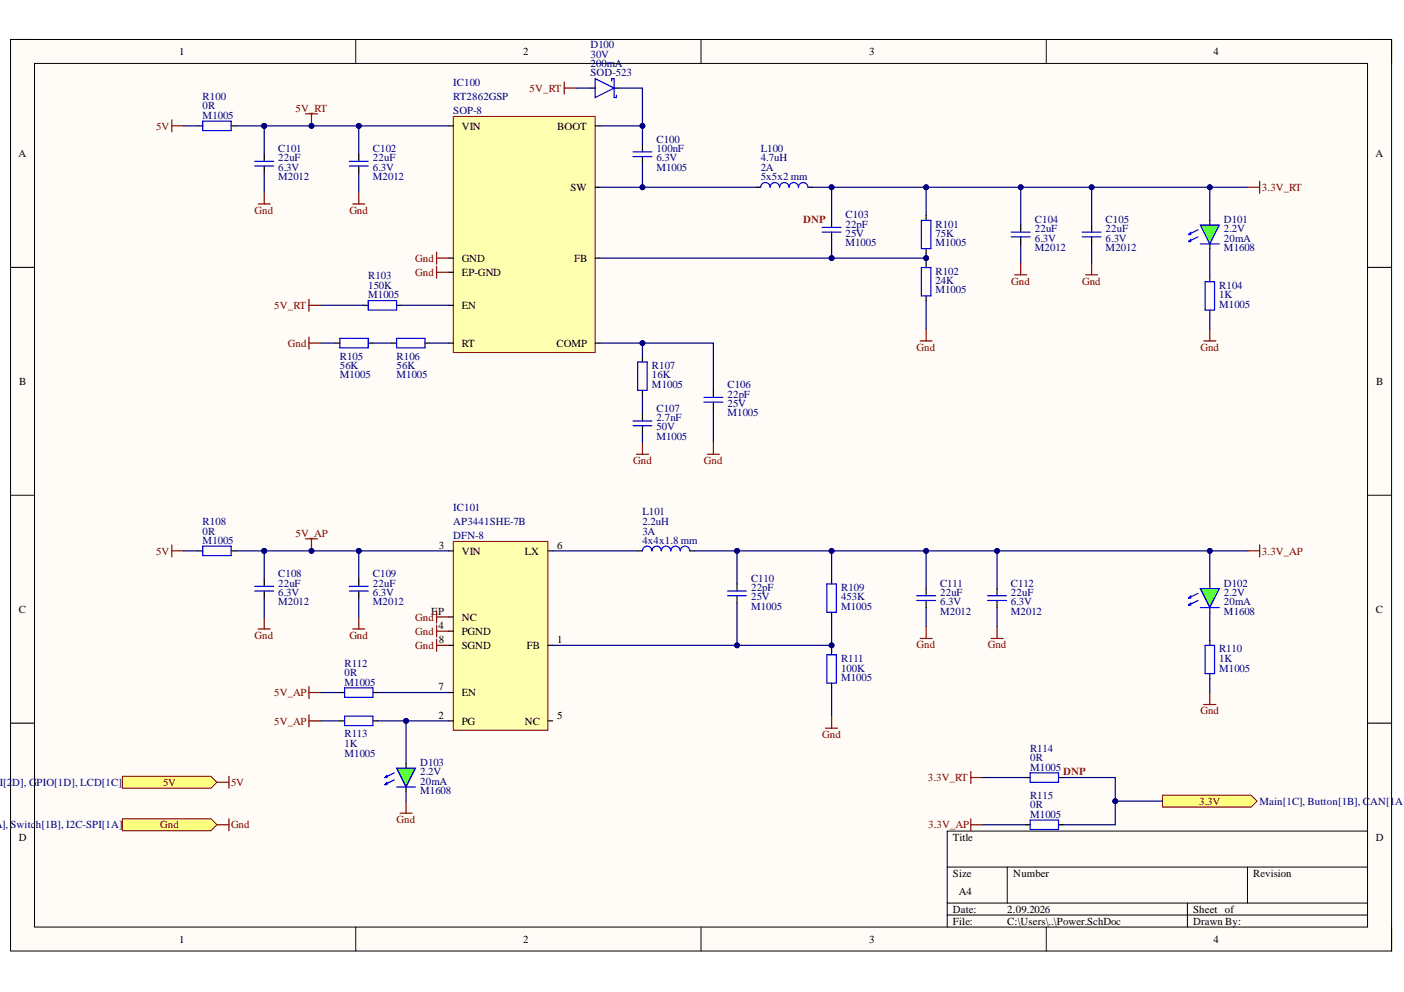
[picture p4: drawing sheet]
<svg xmlns="http://www.w3.org/2000/svg" width="297mm" height="210mm" viewBox="0 0 297 210" stroke-linecap="round" stroke-linejoin="round" font-family="sans-serif">
<defs><g id="words">
<g font-size="2.3">
<text x="37.9" y="11.7">1</text>
<text x="110.7" y="11.7">2</text>
<text x="183.9" y="11.7">3</text>
<text x="256.8" y="11.7">4</text>
<text x="97.7" y="27.5">VIN</text>
<text x="117.9" y="27.5">BOOT</text>
<text x="3.9" y="33.3">A</text>
<text x="291" y="33.3">A</text>
<text x="120.7" y="40.4">SW</text>
<text x="97.7" y="55.4">GND</text>
<text x="97.7" y="58.4">EP-GND</text>
<text x="121.4" y="55.4">FB</text>
<text x="97.7" y="65.4">EN</text>
<text x="97.7" y="73.4">RT</text>
<text x="117.7" y="73.4">COMP</text>
<text x="4.1" y="81.4">B</text>
<text x="291.2" y="81.4">B</text>
<text x="92.9" y="116.1">3</text>
<text x="97.7" y="117.3">VIN</text>
<text x="111" y="117.3">LX</text>
<text x="117.9" y="116.1">6</text>
<text x="4" y="129.7">C</text>
<text x="91.3" y="130.1">E</text>
<text x="92.7" y="130.1">P</text>
<text x="97.7" y="131.4">NC</text>
<text x="291.1" y="129.7">C</text>
<text x="92.8" y="133.1">4</text>
<text x="92.9" y="136.1">8</text>
<text x="97.7" y="134.3">PGND</text>
<text x="97.7" y="137.4">SGND</text>
<text x="111.5" y="137.4">FB</text>
<text x="117.9" y="136.1">1</text>
<text x="92.8" y="146.1">7</text>
<text x="97.7" y="147.3">EN</text>
<text x="92.8" y="152.1">2</text>
<text x="97.7" y="153.3">PG</text>
<text x="111" y="153.3">NC</text>
<text x="117.9" y="152.1">5</text>
<text x="4" y="177.9">D</text>
<text x="201.6" y="177.9">Title</text>
<text x="291.1" y="177.9">D</text>
<text x="201.6" y="185.5">Size</text>
<text x="214.4" y="185.5">Number</text>
<text x="265.1" y="185.5">Revision</text>
<text x="202.9" y="189.3">A4</text>
<text x="201.6" y="193.1">Date:</text>
<text x="201.6" y="195.7">File:</text>
<text x="213.1" y="193.1">2.09.2026</text>
<text x="213.1" y="195.7">C:\Users\..\Power.SchDoc</text>
<text x="252.4" y="193.1">Sheet of</text>
<text x="252.4" y="195.7">Drawn By:</text>
<text x="37.9" y="199.5">1</text>
<text x="110.7" y="199.5">2</text>
<text x="183.9" y="199.5">3</text>
<text x="256.8" y="199.5">4</text>
</g>
<g font-size="2.3" fill="#000080">
<text x="124.9" y="10.1">D100</text>
<text x="124.9" y="14.2">200mA</text>
<text x="124.9" y="12.2">30V</text>
<text x="124.9" y="16.1">SOD-523</text>
<text x="42.9" y="23.1">0R</text>
<text x="42.9" y="21.1">R100</text>
<text x="95.9" y="21.1">RT2862GSP</text>
<text x="95.9" y="18.2">IC100</text>
<text x="42.9" y="25.2">M1005</text>
<text x="95.9" y="24.2">SOP-8</text>
<text x="58.9" y="34.1">22uF</text>
<text x="58.9" y="32.2">C101</text>
<text x="78.9" y="34.1">22uF</text>
<text x="78.9" y="32.2">C102</text>
<text x="138.9" y="34.1">6.3V</text>
<text x="138.9" y="32.2">100nF</text>
<text x="138.9" y="30.2">C100</text>
<text x="160.9" y="34.1">4.7uH</text>
<text x="160.9" y="32.2">L100</text>
<text x="58.9" y="36.2">6.3V</text>
<text x="58.9" y="38.2">M2012</text>
<text x="78.9" y="36.2">6.3V</text>
<text x="78.9" y="38.2">M2012</text>
<text x="138.9" y="36.2">M1005</text>
<text x="160.9" y="36.2">2A</text>
<text x="160.9" y="38.2">5x5x2 mm</text>
<text x="178.9" y="46.1">C103</text>
<text x="219" y="47.1">C104</text>
<text x="233.9" y="47.1">C105</text>
<text x="259" y="47.1">D101</text>
<text x="178.9" y="50.1">25V</text>
<text x="178.9" y="48.2">22pF</text>
<text x="178.9" y="52.1">M1005</text>
<text x="197.9" y="50.1">75K</text>
<text x="197.9" y="52.1">M1005</text>
<text x="197.9" y="48.2">R101</text>
<text x="219" y="51.1">6.3V</text>
<text x="219" y="49.2">22uF</text>
<text x="219" y="53.1">M2012</text>
<text x="233.9" y="51.1">6.3V</text>
<text x="233.9" y="49.2">22uF</text>
<text x="233.9" y="53.1">M2012</text>
<text x="259" y="51.1">20mA</text>
<text x="259" y="49.2">2.2V</text>
<text x="259" y="53.1">M1608</text>
<text x="77.9" y="59.1">R103</text>
<text x="197.9" y="58.1">R102</text>
<text x="77.9" y="61.2">150K</text>
<text x="77.9" y="63.1">M1005</text>
<text x="197.9" y="60.2">24K</text>
<text x="197.9" y="62.1">M1005</text>
<text x="257.9" y="63.1">1K</text>
<text x="257.9" y="65.1">M1005</text>
<text x="257.9" y="61.2">R104</text>
<text x="71.9" y="76.1">R105</text>
<text x="83.9" y="76.1">R106</text>
<text x="71.9" y="78.1">56K</text>
<text x="71.9" y="80.1">M1005</text>
<text x="83.9" y="78.1">56K</text>
<text x="83.9" y="80.1">M1005</text>
<text x="137.9" y="80.1">16K</text>
<text x="137.9" y="82.1">M1005</text>
<text x="137.9" y="78.1">R107</text>
<text x="153.9" y="82.1">C106</text>
<text x="138.9" y="89.1">2.7nF</text>
<text x="138.9" y="87.1">C107</text>
<text x="153.9" y="86.1">25V</text>
<text x="153.9" y="84.1">22pF</text>
<text x="153.9" y="88.1">M1005</text>
<text x="138.9" y="91.1">50V</text>
<text x="138.9" y="93.1">M1005</text>
<text x="42.9" y="113.1">0R</text>
<text x="42.9" y="111.1">R108</text>
<text x="95.9" y="111.1">AP3441SHE-7B</text>
<text x="95.9" y="108.1">IC101</text>
<text x="135.9" y="113.1">3A</text>
<text x="135.9" y="111.1">2.2uH</text>
<text x="135.9" y="109.1">L101</text>
<text x="42.9" y="115.1">M1005</text>
<text x="95.9" y="114">DFN-8</text>
<text x="135.9" y="115.1">4x4x1.8 mm</text>
<text x="58.9" y="124.1">22uF</text>
<text x="58.9" y="122.1">C108</text>
<text x="78.9" y="124.1">22uF</text>
<text x="78.9" y="122.1">C109</text>
<text x="158.9" y="125.1">22pF</text>
<text x="158.9" y="123.1">C110</text>
<text x="177.9" y="125.1">R109</text>
<text x="198.9" y="124.1">C111</text>
<text x="213.9" y="124.1">C112</text>
<text x="259" y="124.1">D102</text>
<text x="58.9" y="126">6.3V</text>
<text x="58.9" y="128.1">M2012</text>
<text x="78.9" y="126">6.3V</text>
<text x="78.9" y="128.1">M2012</text>
<text x="158.9" y="127.1">25V</text>
<text x="158.9" y="129.1">M1005</text>
<text x="177.9" y="127.1">453K</text>
<text x="177.9" y="129.1">M1005</text>
<text x="198.9" y="128.1">6.3V</text>
<text x="198.9" y="126">22uF</text>
<text x="198.9" y="130.1">M2012</text>
<text x="213.9" y="128.1">6.3V</text>
<text x="213.9" y="126">22uF</text>
<text x="213.9" y="130.1">M2012</text>
<text x="259" y="128.1">20mA</text>
<text x="259" y="126">2.2V</text>
<text x="259" y="130.1">M1608</text>
<text x="72.9" y="143">0R</text>
<text x="72.9" y="141.1">R112</text>
<text x="177.9" y="142.1">100K</text>
<text x="177.9" y="140.1">R111</text>
<text x="257.9" y="140.1">1K</text>
<text x="257.9" y="142.1">M1005</text>
<text x="257.9" y="138">R110</text>
<text x="72.9" y="145.1">M1005</text>
<text x="177.9" y="144">M1005</text>
<text x="72.9" y="158.1">1K</text>
<text x="72.9" y="160.1">M1005</text>
<text x="72.9" y="156">R113</text>
<text x="217.9" y="161">0R</text>
<text x="217.9" y="159.1">R114</text>
<text x="-.1" y="166.3">I[2</text>
<text x="2.6" y="166.3">D], G</text>
<text x="7.8" y="166.3">PIO[1D], LCD[1C]</text>
<text x="88.9" y="166">20mA</text>
<text x="88.9" y="164.1">2.2V</text>
<text x="88.9" y="162">D103</text>
<text x="217.9" y="163">M1005</text>
<text x="88.9" y="168">M1608</text>
<text x="217.9" y="171.1">0R</text>
<text x="217.9" y="173">M1005</text>
<text x="217.9" y="169">R115</text>
<text x="266.5" y="170.3">Main[1C], Button[1B], CAN[1A],</text>
<text x=".4" y="175.3">], Switch[1B], I2C-SPI[1A]</text>
</g>
<g font-size="2.3" fill="#800000">
<text x="62.5" y="23.7">5V_RT</text>
<text x="112.1" y="19.4">5V_RT</text>
<text x="33.1" y="27.5">5V</text>
<text x="267" y="40.4">3.3V_RT</text>
<text x="53.9" y="45.2">Gnd</text>
<text x="73.9" y="45.2">Gnd</text>
<text x="87.9" y="55.4">Gnd</text>
<text x="87.9" y="58.4">Gnd</text>
<text x="58" y="65.4">5V_RT</text>
<text x="214" y="60.2">Gnd</text>
<text x="228.9" y="60.2">Gnd</text>
<text x="60.9" y="73.4">Gnd</text>
<text x="193.9" y="74.2">Gnd</text>
<text x="254" y="74.2">Gnd</text>
<text x="134" y="98.2">Gnd</text>
<text x="148.9" y="98.2">Gnd</text>
<text x="62.5" y="113.5">5V_AP</text>
<text x="33.1" y="117.3">5V</text>
<text x="267" y="117.3">3.3V_AP</text>
<text x="87.9" y="131.4">Gnd</text>
<text x="53.9" y="135.2">Gnd</text>
<text x="73.9" y="135.2">Gnd</text>
<text x="87.9" y="134.3">Gnd</text>
<text x="87.9" y="137.4">Gnd</text>
<text x="193.9" y="137.1">Gnd</text>
<text x="209" y="137.1">Gnd</text>
<text x="58" y="147.3">5V_AP</text>
<text x="58" y="153.3">5V_AP</text>
<text x="254" y="151.1">Gnd</text>
<text x="174" y="156.1">Gnd</text>
<text x="34.5" y="166.3">5V</text>
<text x="48.9" y="166.3">5V</text>
<text x="196.3" y="165.3">3.3V_RT</text>
<text x="253.7" y="170.3">3.3V</text>
<text x="33.9" y="175.3">Gnd</text>
<text x="48.9" y="175.3">Gnd</text>
<text x="83.9" y="174.1">Gnd</text>
<text x="196.4" y="175.3">3.3V_AP</text>
</g>
<g font-size="2.3" fill="#f00">
<text x="169.9" y="47.1">DNP</text>
<text x="225" y="164.1">DNP</text>
</g>
</g></defs>
<path d="M2.2 8.4h292.2v192.8h-292.2z" fill-rule="evenodd" fill="#fffcf8"/>
<path d="M2.2 8.4h292.2v192.8h-292.2z" fill="none" stroke="#000" stroke-width=".21"/>
<path d="M7.3 13.4h282v182.8h-282z" fill-rule="evenodd" fill="#fffcf8"/>
<g fill="none" stroke="#000" stroke-width=".21">
<path d="M2.2 8.3h5.1M7.3 13.4h282v182.8h-282zM75.3 8.3v5.1M148.3 8.3v5.1M221.4 8.4v5M289.3 8.4h5.1v5M2.2 56.6h5.1M289.3 56.6h5.1M2.2 104.8h5.1M289.3 104.8h5.1M2.2 153h5.1M289.3 153h5.1"/>
<path d="M289.3 175.9h-88.9v20.3M75.3 196.2v5M148.3 196.2v5M200.4 183.5h88.9M200.4 191.1h88.9M200.4 193.6h88.9M213.1 183.5v7.6M221.4 196.2v5M251.2 191.1v5.1M263.9 183.5v7.6M294.4 196.2v5"/>
</g>
<path d="M25.9 164.3h18.7l1.3 1.2-1.3 1.3h-18.7z" fill-rule="evenodd" fill="#ffff80"/>
<path d="M25.9 164.3h18.7l1.3 1.2-1.3 1.3h-18.7z" fill="none" stroke="#800000" stroke-width=".21"/>
<path d="M25.9 173.2h18.7l1.3 1.3-1.3 1.3h-18.7z" fill-rule="evenodd" fill="#ffff80"/>
<path d="M25.9 173.2h18.7l1.3 1.3-1.3 1.3h-18.7z" fill="none" stroke="#800000" stroke-width=".21"/>
<path d="M246 168.3h18.7l1.3 1.2-1.3 1.3h-18.7z" fill-rule="evenodd" fill="#ffff80"/>
<path d="M246 168.3h18.7l1.3 1.2-1.3 1.3h-18.7z" fill="none" stroke="#800000" stroke-width=".21"/>
<path d="M95.9 114.6h20v39.9h-20z" fill-rule="evenodd" fill="#ffffb0"/>
<path d="M95.9 114.6h20v39.9h-20z" fill="none" stroke="#800000" stroke-width=".21"/>
<g fill="none" stroke="#000" stroke-width=".25">
<path d="M159.9 39.6h1M170.9 39.6h1M94.9 116.6h1M115.9 116.6h1M134.9 116.6h1M145.9 116.6h1M94.9 136.5h1M94.9 133.5h1M94.9 130.5h1M115.9 136.5h1M94.9 152.5h1M94.9 146.5h1"/>
<path d="M115.9 152.5h1"/>
</g>
<path d="M160.9 39.6a1 1 0 0 1 1-1 1 1 0 0 1 1 1 1 1 0 0 1 1-1 1 1 0 0 1 1 1 1 1 0 0 1 1-1 1 1 0 0 1 1 1 1 1 0 0 1 1-1 1 1 0 0 1 1 1 1 1 0 0 1 1-1 1 1 0 0 1 1 1M135.9 116.6a1 1 0 0 1 1-1 1 1 0 0 1 1 1 1 1 0 0 1 1-1 1 1 0 0 1 1 1 1 1 0 0 1 1-1 1 1 0 0 1 1 1 1 1 0 0 1 1-1 1 1 0 0 1 1 1 1 1 0 0 1 1-1 1 1 0 0 1 1 1" fill="none" stroke="#00f" stroke-width=".25"/>
<path d="M95.9 24.6h30v50h-30z" fill-rule="evenodd" fill="#ffffb0"/>
<path d="M95.9 24.6h30v50h-30z" fill="none" stroke="#800000" stroke-width=".21"/>
<path d="M41.9 26.6h1M48.9 26.6h1M94.9 26.6h1M125.9 26.6h1M125.9 39.6h1M94.9 54.6h1M94.9 57.6h1M125.9 54.6h1M94.9 64.6h1M94.9 72.6h1M125.9 72.6h1" fill="none" stroke="#000" stroke-width=".25"/>
<g fill="none" stroke="#800000" stroke-width=".25">
<path d="M36.4 25.4v2.5M36.4 26.6h2.5M64.6 24.1h2.6M65.9 24.1v2.5M54.6 43.2h2.6M55.9 40.6v2.6M74.6 43.2h2.6M75.9 40.6v2.6M92.4 53.3v2.6M92.4 56.3v2.6M92.4 54.6h2.5M92.4 57.6h2.5"/>
<path d="M65.4 71.3v2.6M65.4 72.6h2.5M45.9 165.5h2.5M45.9 174.5h2.5M48.4 164.3v2.5M48.4 173.2v2.6"/>
</g>
<path d="M42.9 25.6h6v2h-6z" fill="none" stroke="#00f" stroke-width=".25"/>
<circle cx="65.9" cy="26.6" r=".51" fill="#000080"/>
<circle cx="65.9" cy="26.6" r=".51" fill="none" stroke="#000080" stroke-width=".21"/>
<path d="M264 39.6h2.5M266.5 38.4v2.5M214.7 58.2h2.5M216 55.6v2.6M65.4 63.3v2.6M65.4 64.6h2.5M194.7 72.1h2.5M195.9 69.6v2.5M134.7 96.1h2.5M135.9 93.6v2.5M149.7 96.1h2.5M150.9 93.6v2.5" fill="none" stroke="#800000" stroke-width=".25"/>
<path d="M135.9 30.6v1.5M135.9 33.1v1.5M175.9 46.6v1.5M175.9 49.1v1.5" fill="none" stroke="#000" stroke-width=".25"/>
<path d="M133.9 32.1h4M133.9 33.1h4M173.9 48.1h4M173.9 49.1h4" fill="none" stroke="#00f" stroke-width=".25"/>
<path d="M55.9 26.6v6M55.9 36.6v4M75.9 36.6v4" fill="none" stroke="#000080" stroke-width=".25"/>
<circle cx="55.9" cy="26.6" r=".51" fill="#000080"/>
<circle cx="55.9" cy="26.6" r=".51" fill="none" stroke="#000080" stroke-width=".21"/>
<path d="M75.9 26.6v6" fill="none" stroke="#000080" stroke-width=".25"/>
<circle cx="75.9" cy="26.6" r=".51" fill="#000080"/>
<circle cx="75.9" cy="26.6" r=".51" fill="none" stroke="#000080" stroke-width=".21"/>
<path d="M38.9 26.6h3M49.9 26.6h6" fill="none" stroke="#000080" stroke-width=".25"/>
<circle cx="55.9" cy="26.6" r=".51" fill="#000080"/>
<circle cx="55.9" cy="26.6" r=".51" fill="none" stroke="#000080" stroke-width=".21"/>
<path d="M55.9 26.6h39" fill="none" stroke="#000080" stroke-width=".25"/>
<circle cx="55.9" cy="26.6" r=".51" fill="#000080"/>
<circle cx="55.9" cy="26.6" r=".51" fill="none" stroke="#000080" stroke-width=".21"/>
<circle cx="65.9" cy="26.6" r=".51" fill="#000080"/>
<circle cx="65.9" cy="26.6" r=".51" fill="none" stroke="#000080" stroke-width=".21"/>
<circle cx="75.9" cy="26.6" r=".51" fill="#000080"/>
<circle cx="75.9" cy="26.6" r=".51" fill="none" stroke="#000080" stroke-width=".21"/>
<path d="M126.9 39.6h33M67.9 72.6h3M67.9 64.6h9M84.9 64.6h10M90.9 72.6h4" fill="none" stroke="#000080" stroke-width=".25"/>
<circle cx="135.9" cy="39.6" r=".51" fill="#000080"/>
<circle cx="135.9" cy="39.6" r=".51" fill="none" stroke="#000080" stroke-width=".21"/>
<path d="M195.9 39.6v6M195.9 63.6v6" fill="none" stroke="#000080" stroke-width=".25"/>
<circle cx="195.9" cy="39.6" r=".51" fill="#000080"/>
<circle cx="195.9" cy="39.6" r=".51" fill="none" stroke="#000080" stroke-width=".21"/>
<path d="M126.9 54.6h69" fill="none" stroke="#000080" stroke-width=".25"/>
<circle cx="195.9" cy="54.6" r=".51" fill="#000080"/>
<circle cx="195.9" cy="54.6" r=".51" fill="none" stroke="#000080" stroke-width=".21"/>
<circle cx="175.9" cy="54.6" r=".51" fill="#000080"/>
<circle cx="175.9" cy="54.6" r=".51" fill="none" stroke="#000080" stroke-width=".21"/>
<path d="M195.9 53.6v2" fill="none" stroke="#000080" stroke-width=".25"/>
<circle cx="195.9" cy="54.6" r=".51" fill="#000080"/>
<circle cx="195.9" cy="54.6" r=".51" fill="none" stroke="#000080" stroke-width=".21"/>
<path d="M175.9 50.6v4" fill="none" stroke="#000080" stroke-width=".25"/>
<circle cx="175.9" cy="54.6" r=".51" fill="#000080"/>
<circle cx="175.9" cy="54.6" r=".51" fill="none" stroke="#000080" stroke-width=".21"/>
<path d="M175.9 39.6v7" fill="none" stroke="#000080" stroke-width=".25"/>
<circle cx="175.9" cy="39.6" r=".51" fill="#000080"/>
<circle cx="175.9" cy="39.6" r=".51" fill="none" stroke="#000080" stroke-width=".21"/>
<path d="M216 39.6v8M216 51.6v4" fill="none" stroke="#000080" stroke-width=".25"/>
<circle cx="215.9" cy="39.6" r=".51" fill="#000080"/>
<circle cx="215.9" cy="39.6" r=".51" fill="none" stroke="#000080" stroke-width=".21"/>
<path d="M126.9 26.6h9v4" fill="none" stroke="#000080" stroke-width=".25"/>
<circle cx="135.9" cy="26.6" r=".51" fill="#000080"/>
<circle cx="135.9" cy="26.6" r=".51" fill="none" stroke="#000080" stroke-width=".21"/>
<path d="M135.9 34.6v5" fill="none" stroke="#000080" stroke-width=".25"/>
<circle cx="135.9" cy="39.6" r=".51" fill="#000080"/>
<circle cx="135.9" cy="39.6" r=".51" fill="none" stroke="#000080" stroke-width=".21"/>
<path d="M126.9 72.6h9v3M135.9 83.6v4M135.9 91.6v2" fill="none" stroke="#000080" stroke-width=".25"/>
<circle cx="135.9" cy="72.6" r=".51" fill="#000080"/>
<circle cx="135.9" cy="72.6" r=".51" fill="none" stroke="#000080" stroke-width=".21"/>
<path d="M135.9 72.6h15v10" fill="none" stroke="#000080" stroke-width=".25"/>
<circle cx="135.9" cy="72.6" r=".51" fill="#000080"/>
<circle cx="135.9" cy="72.6" r=".51" fill="none" stroke="#000080" stroke-width=".21"/>
<path d="M171.9 39.6h92.1M150.9 86.6v7" fill="none" stroke="#000080" stroke-width=".25"/>
<circle cx="175.9" cy="39.6" r=".51" fill="#000080"/>
<circle cx="175.9" cy="39.6" r=".51" fill="none" stroke="#000080" stroke-width=".21"/>
<circle cx="195.9" cy="39.6" r=".51" fill="#000080"/>
<circle cx="195.9" cy="39.6" r=".51" fill="none" stroke="#000080" stroke-width=".21"/>
<circle cx="215.9" cy="39.6" r=".51" fill="#000080"/>
<circle cx="215.9" cy="39.6" r=".51" fill="none" stroke="#000080" stroke-width=".21"/>
<circle cx="230.9" cy="39.6" r=".51" fill="#000080"/>
<circle cx="230.9" cy="39.6" r=".51" fill="none" stroke="#000080" stroke-width=".21"/>
<circle cx="256" cy="39.6" r=".51" fill="#000080"/>
<circle cx="256" cy="39.6" r=".51" fill="none" stroke="#000080" stroke-width=".21"/>
<path d="M229.7 58.2h2.5M231 55.6v2.6" fill="none" stroke="#800000" stroke-width=".25"/>
<path d="M231 39.6v8M231 51.6v4" fill="none" stroke="#000080" stroke-width=".25"/>
<circle cx="230.9" cy="39.6" r=".51" fill="#000080"/>
<circle cx="230.9" cy="39.6" r=".51" fill="none" stroke="#000080" stroke-width=".21"/>
<path d="M36.4 115.3v2.5M36.4 116.6h2.5M64.6 114h2.6M65.9 114v2.6M54.6 133.1h2.6M55.9 130.5v2.6M74.6 133.1h2.6M75.9 130.5v2.6" fill="none" stroke="#800000" stroke-width=".25"/>
<path d="M41.9 116.6h1M48.9 116.6h1" fill="none" stroke="#000" stroke-width=".25"/>
<path d="M42.9 115.6h6v2h-6z" fill="none" stroke="#00f" stroke-width=".25"/>
<circle cx="65.9" cy="116.6" r=".51" fill="#000080"/>
<circle cx="65.9" cy="116.6" r=".51" fill="none" stroke="#000080" stroke-width=".21"/>
<path d="M55.9 116.6v6M55.9 126.6v3.9M75.9 126.6v3.9" fill="none" stroke="#000080" stroke-width=".25"/>
<circle cx="55.9" cy="116.6" r=".51" fill="#000080"/>
<circle cx="55.9" cy="116.6" r=".51" fill="none" stroke="#000080" stroke-width=".21"/>
<path d="M75.9 116.6v6" fill="none" stroke="#000080" stroke-width=".25"/>
<circle cx="75.9" cy="116.6" r=".51" fill="#000080"/>
<circle cx="75.9" cy="116.6" r=".51" fill="none" stroke="#000080" stroke-width=".21"/>
<path d="M38.9 116.6h3M49.9 116.6h6" fill="none" stroke="#000080" stroke-width=".25"/>
<circle cx="55.9" cy="116.6" r=".51" fill="#000080"/>
<circle cx="55.9" cy="116.6" r=".51" fill="none" stroke="#000080" stroke-width=".21"/>
<path d="M55.9 116.6h39" fill="none" stroke="#000080" stroke-width=".25"/>
<circle cx="55.9" cy="116.6" r=".51" fill="#000080"/>
<circle cx="55.9" cy="116.6" r=".51" fill="none" stroke="#000080" stroke-width=".21"/>
<circle cx="65.9" cy="116.6" r=".51" fill="#000080"/>
<circle cx="65.9" cy="116.6" r=".51" fill="none" stroke="#000080" stroke-width=".21"/>
<circle cx="75.9" cy="116.6" r=".51" fill="#000080"/>
<circle cx="75.9" cy="116.6" r=".51" fill="none" stroke="#000080" stroke-width=".21"/>
<path d="M92.4 129.3v2.5M92.4 132.3v2.5M92.4 135.3v2.5M92.4 133.5h2.5M92.4 136.5h2.5M92.4 130.5h2.5M65.4 145.3v2.5M65.4 151.3v2.5M65.4 146.5h2.5M65.4 152.5h2.5" fill="none" stroke="#800000" stroke-width=".25"/>
<path d="M71.9 146.5h1M78.9 146.5h1" fill="none" stroke="#000" stroke-width=".25"/>
<path d="M72.9 145.5h6v2h-6z" fill="none" stroke="#00f" stroke-width=".25"/>
<path d="M67.9 146.5h4M79.9 152.5h15M79.9 146.5h15" fill="none" stroke="#000080" stroke-width=".25"/>
<circle cx="85.9" cy="152.5" r=".51" fill="#000080"/>
<circle cx="85.9" cy="152.5" r=".51" fill="none" stroke="#000080" stroke-width=".21"/>
<path d="M67.9 152.5h4M85.9 152.5v9M85.9 167.5v2" fill="none" stroke="#000080" stroke-width=".25"/>
<path d="M84.6 172.1h2.6M85.9 169.5v2.6" fill="none" stroke="#800000" stroke-width=".25"/>
<circle cx="85.9" cy="152.5" r=".51" fill="#000080"/>
<circle cx="85.9" cy="152.5" r=".51" fill="none" stroke="#000080" stroke-width=".21"/>
<path d="M174.7 154.1h2.5M175.9 151.5v2.6" fill="none" stroke="#800000" stroke-width=".25"/>
<path d="M175.9 116.6v6M175.9 145.5v6" fill="none" stroke="#000080" stroke-width=".25"/>
<circle cx="175.9" cy="116.6" r=".51" fill="#000080"/>
<circle cx="175.9" cy="116.6" r=".51" fill="none" stroke="#000080" stroke-width=".21"/>
<path d="M175.9 130.6v6.9" fill="none" stroke="#000080" stroke-width=".25"/>
<circle cx="175.9" cy="136.6" r=".51" fill="#000080"/>
<circle cx="175.9" cy="136.6" r=".51" fill="none" stroke="#000080" stroke-width=".21"/>
<path d="M155.9 116.6v7" fill="none" stroke="#000080" stroke-width=".25"/>
<circle cx="155.9" cy="116.6" r=".51" fill="#000080"/>
<circle cx="155.9" cy="116.6" r=".51" fill="none" stroke="#000080" stroke-width=".21"/>
<path d="M116.9 116.6h18M146.9 116.6h117.1" fill="none" stroke="#000080" stroke-width=".25"/>
<circle cx="155.9" cy="116.6" r=".51" fill="#000080"/>
<circle cx="155.9" cy="116.6" r=".51" fill="none" stroke="#000080" stroke-width=".21"/>
<circle cx="175.9" cy="116.6" r=".51" fill="#000080"/>
<circle cx="175.9" cy="116.6" r=".51" fill="none" stroke="#000080" stroke-width=".21"/>
<circle cx="195.9" cy="116.6" r=".51" fill="#000080"/>
<circle cx="195.9" cy="116.6" r=".51" fill="none" stroke="#000080" stroke-width=".21"/>
<circle cx="210.9" cy="116.6" r=".51" fill="#000080"/>
<circle cx="210.9" cy="116.6" r=".51" fill="none" stroke="#000080" stroke-width=".21"/>
<circle cx="256" cy="116.6" r=".51" fill="#000080"/>
<circle cx="256" cy="116.6" r=".51" fill="none" stroke="#000080" stroke-width=".21"/>
<path d="M116.9 136.6h59" fill="none" stroke="#000080" stroke-width=".25"/>
<circle cx="155.9" cy="136.5" r=".51" fill="#000080"/>
<circle cx="155.9" cy="136.5" r=".51" fill="none" stroke="#000080" stroke-width=".21"/>
<circle cx="175.9" cy="136.6" r=".51" fill="#000080"/>
<circle cx="175.9" cy="136.6" r=".51" fill="none" stroke="#000080" stroke-width=".21"/>
<path d="M155.9 127.6v8.9" fill="none" stroke="#000080" stroke-width=".25"/>
<circle cx="155.9" cy="136.5" r=".51" fill="#000080"/>
<circle cx="155.9" cy="136.5" r=".51" fill="none" stroke="#000080" stroke-width=".21"/>
<path d="M264 116.6h2.5M266.5 115.3v2.5M194.7 135.1h2.5M195.9 132.6v2.5" fill="none" stroke="#800000" stroke-width=".25"/>
<path d="M195.9 116.6v8M195.9 128.6v4" fill="none" stroke="#000080" stroke-width=".25"/>
<circle cx="195.9" cy="116.6" r=".51" fill="#000080"/>
<circle cx="195.9" cy="116.6" r=".51" fill="none" stroke="#000080" stroke-width=".21"/>
<path d="M209.7 135.1h2.5M210.9 132.6v2.5" fill="none" stroke="#800000" stroke-width=".25"/>
<path d="M210.9 116.6v8M210.9 128.6v4" fill="none" stroke="#000080" stroke-width=".25"/>
<circle cx="210.9" cy="116.6" r=".51" fill="#000080"/>
<circle cx="210.9" cy="116.6" r=".51" fill="none" stroke="#000080" stroke-width=".21"/>
<path d="M205.4 163.3v2.5M205.4 173.2v2.6M205.4 164.5h2.5M205.4 174.5h2.5" fill="none" stroke="#800000" stroke-width=".25"/>
<path d="M216.9 174.5h1M216.9 164.5h1M223.9 174.5h1M223.9 164.5h1" fill="none" stroke="#000" stroke-width=".25"/>
<path d="M217.9 173.5h6v2h-6zM217.9 163.5h6v2h-6z" fill="none" stroke="#00f" stroke-width=".25"/>
<path d="M207.9 164.5h9M207.9 174.5h9M224.9 164.5h11.1v10h-11.1" fill="none" stroke="#000080" stroke-width=".25"/>
<circle cx="236" cy="169.5" r=".51" fill="#000080"/>
<circle cx="236" cy="169.5" r=".51" fill="none" stroke="#000080" stroke-width=".21"/>
<path d="M236 169.5h10" fill="none" stroke="#000080" stroke-width=".25"/>
<circle cx="236" cy="169.5" r=".51" fill="#000080"/>
<circle cx="236" cy="169.5" r=".51" fill="none" stroke="#000080" stroke-width=".21"/>
<g fill="none" stroke="#000" stroke-width=".25">
<path d="M195.9 45.6v1M195.9 52.6v1M195.9 55.6v1M216 47.6v1.5M216 50.1v1.5M231 47.6v1.5M231 50.1v1.5M70.9 72.6h1M76.9 64.6h1M77.9 72.6h1M82.9 72.6h1M83.9 64.6h1"/>
<path d="M89.9 72.6h1M135.9 75.6v1M195.9 62.6v1M135.9 82.6v1M175.9 122.6v1M175.9 129.6v1M175.9 137.5v1M195.9 124.6v1.5M195.9 127.1v1.5M210.9 124.6v1.5M210.9 127.1v1.5M71.9 152.5h1"/>
<path d="M78.9 152.5h1M175.9 144.5v1M85.9 161.5v1M85.9 166.5v1"/>
</g>
<g fill="none" stroke="#00f" stroke-width=".25">
<path d="M194.9 46.6h2v6h-2zM194.9 56.6h2v6h-2zM213.9 49.1h4M213.9 50.1h4M229 49.1h3.9M229 50.1h3.9M71.9 71.6h6v2h-6zM77.9 63.6h6v2h-6zM83.9 71.6h6v2h-6zM134.9 76.6h2v6h-2zM174.9 123.6h2v6h-2zM174.9 138.5h2v6h-2z"/>
<path d="M193.9 126.1h4M193.9 127.1h4M208.9 126.1h4M208.9 127.1h4M72.9 151.5h6v2h-6z"/>
</g>
<path d="M78.9 72.6h4" fill="none" stroke="#000080" stroke-width=".25"/>
<path d="M83.9 162.5h4l-2 4z" fill="#0f0"/>
<g fill="none" stroke="#00f" stroke-width=".25">
<path d="M125.9 16.6l4 2-4 2zM129.4 17.1v-.5h.5v4h.5v-.5M53.9 34.1h4M53.9 35.1h4M73.9 34.1h4M73.9 35.1h4M133.9 89.1h4M133.9 90.1h4M148.9 84.1h4M148.9 85.1h4M53.9 124.1h4M53.9 125.1h4"/>
<path d="M73.9 124.1h4M73.9 125.1h4M153.9 125.1h4M153.9 126.1h4M81.4 164.5h.5M81.4 166h.5M81.9 164l-.5 .5M81.9 165.5l-.5 .5M83.4 163.5l-2 1M83.4 165l-2 1M83.9 162.5h4l-2 4zM83.9 166.5h4"/>
</g>
<g fill="none" stroke="#000" stroke-width=".25">
<path d="M124.9 18.6h1M129.9 18.6h1M55.9 32.6v1.5M55.9 35.1v1.5M75.9 32.6v1.5M75.9 35.1v1.5M135.9 87.6v1.5M135.9 90.1v1.5M150.9 82.6v1.5M150.9 85.1v1.5M55.9 122.6v1.5M55.9 125.1v1.5"/>
<path d="M75.9 122.6v1.5M75.9 125.1v1.5M155.9 123.6v1.5M155.9 126.1v1.5"/>
</g>
<path d="M119.4 17.4v2.5M119.4 18.6h2.5" fill="none" stroke="#800000" stroke-width=".25"/>
<path d="M130.9 18.6h5v8" fill="none" stroke="#000080" stroke-width=".25"/>
<circle cx="135.9" cy="26.6" r=".51" fill="#000080"/>
<circle cx="135.9" cy="26.6" r=".51" fill="none" stroke="#000080" stroke-width=".21"/>
<path d="M121.9 18.6h3" fill="none" stroke="#000080" stroke-width=".25"/>
<path d="M256 46.6v1M256 51.6v1" fill="none" stroke="#000" stroke-width=".25"/>
<path d="M254 47.6h4l-2 4z" fill="#0f0"/>
<path d="M251.5 49.6h.5M251.5 51.1h.5M252 49.1l-.5 .5M252 50.6l-.5 .5M253.5 48.6l-2 1M253.5 50.1l-2 1M254 47.6h4l-2 4zM254 51.6h4M255 59.6h2v6h-2z" fill="none" stroke="#00f" stroke-width=".25"/>
<path d="M256 58.6v1M256 65.6v1M256 123.6v1M256 128.6v1" fill="none" stroke="#000" stroke-width=".25"/>
<path d="M254.7 72.1h2.5M256 69.6v2.5" fill="none" stroke="#800000" stroke-width=".25"/>
<path d="M254 124.6h4l-2 4z" fill="#0f0"/>
<path d="M251.5 126.6h.5M251.5 128.1h.5M252 126.1l-.5 .5M252 127.6l-.5 .5M253.5 125.6l-2 1M253.5 127.1l-2 1M254 124.6h4l-2 4zM254 128.6h4M255 136.6h2v5.9h-2z" fill="none" stroke="#00f" stroke-width=".25"/>
<path d="M256 135.5v1.1M256 142.5v1" fill="none" stroke="#000" stroke-width=".25"/>
<path d="M254.7 149.1h2.5M256 146.5v2.6" fill="none" stroke="#800000" stroke-width=".25"/>
<path d="M256 39.6v7" fill="none" stroke="#000080" stroke-width=".25"/>
<circle cx="256" cy="39.6" r=".51" fill="#000080"/>
<circle cx="256" cy="39.6" r=".51" fill="none" stroke="#000080" stroke-width=".21"/>
<path d="M256 52.6v6M256 66.6v3M256 116.6v7" fill="none" stroke="#000080" stroke-width=".25"/>
<circle cx="256" cy="116.6" r=".51" fill="#000080"/>
<circle cx="256" cy="116.6" r=".51" fill="none" stroke="#000080" stroke-width=".21"/>
<path d="M256 129.6v5.9M256 143.5v3" fill="none" stroke="#000080" stroke-width=".25"/>
<use href="#words"/>
</svg>
